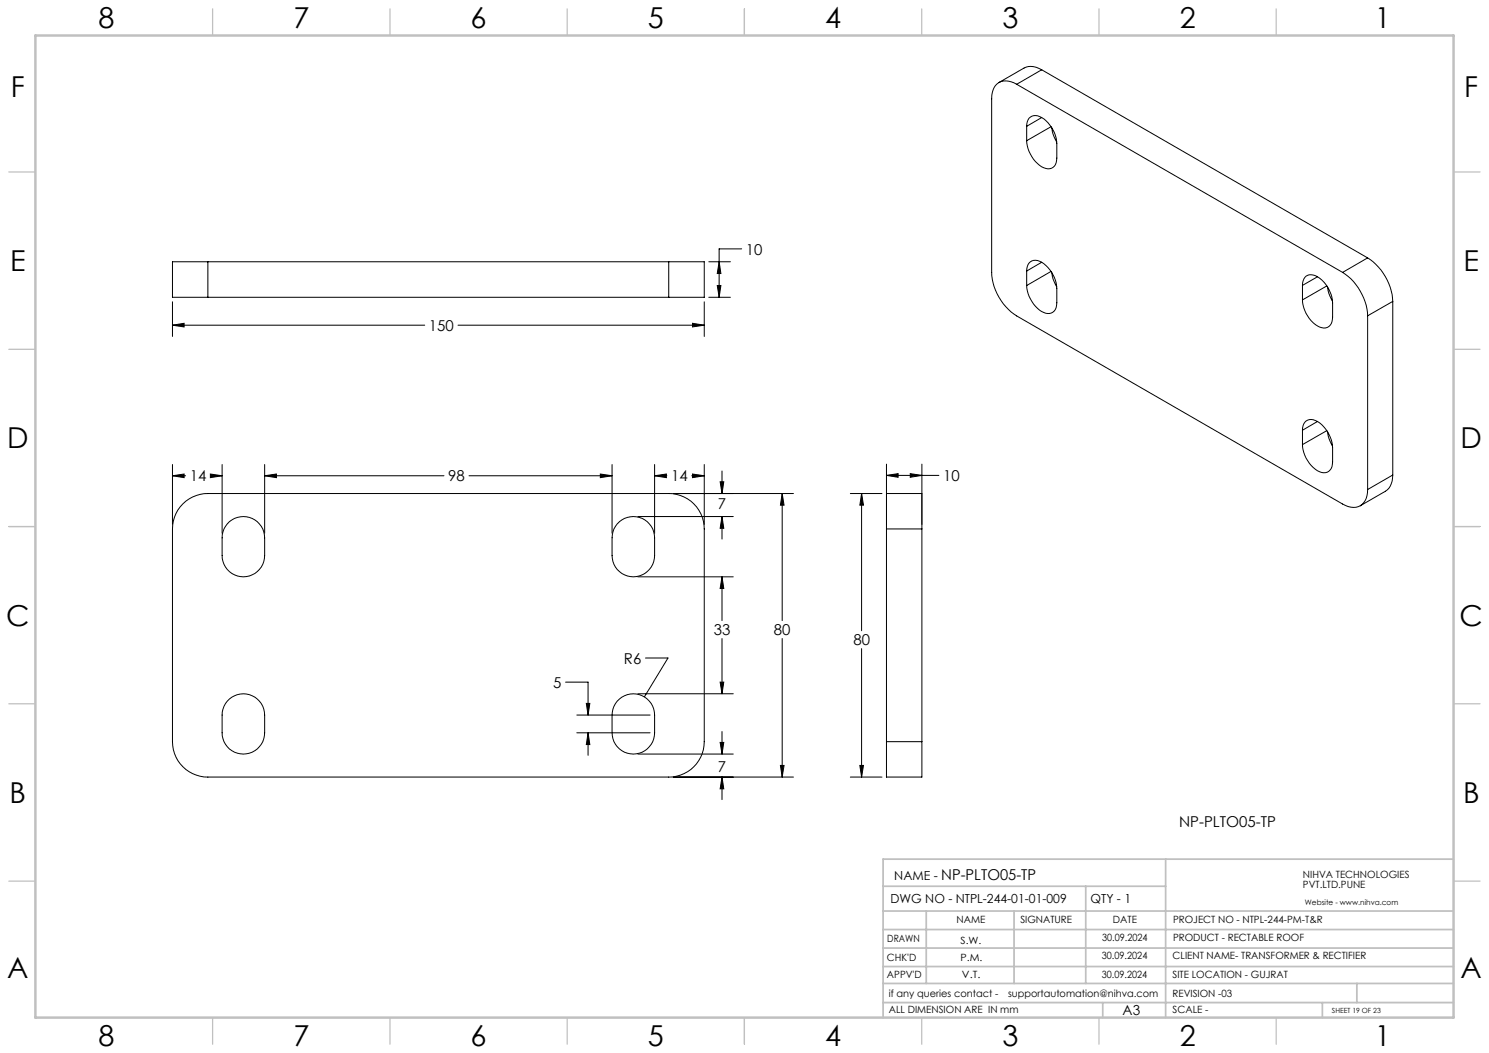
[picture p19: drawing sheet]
<svg xmlns="http://www.w3.org/2000/svg" width="420mm" height="297mm" viewBox="0 0 420 297" stroke-linecap="round" stroke-linejoin="round" font-family="sans-serif">
<defs><g id="words">
<g font-size="8.1">
<text x="27.8" y="8">8</text>
<text x="82.8" y="8">7</text>
<text x="132.8" y="8">6</text>
<text x="182.8" y="8">5</text>
<text x="232.8" y="8">4</text>
<text x="282.8" y="8">3</text>
<text x="332.8" y="8">2</text>
<text x="387.8" y="8">1</text>
<text x="3" y="27.2">F</text>
<text x="413" y="27.2">F</text>
<text x="2.8" y="76.5">E</text>
<text x="412.8" y="76.5">E</text>
<text x="2" y="126.5">D</text>
<text x="412" y="126.5">D</text>
<text x="1.7" y="176.5">C</text>
<text x="411.7" y="176.5">C</text>
<text x="2.7" y="226.5">B</text>
<text x="412.7" y="226.5">B</text>
<text x="2" y="275.7">A</text>
<text x="412" y="275.7">A</text>
<text x="27.8" y="295">8</text>
<text x="82.8" y="295">7</text>
<text x="132.8" y="295">6</text>
<text x="182.8" y="295">5</text>
<text x="232.8" y="295">4</text>
<text x="282.8" y="295">3</text>
<text x="332.8" y="295">2</text>
<text x="387.8" y="295">1</text>
</g>
<g font-size="4.2">
<text x="210.4" y="71.8">10</text>
<text x="121" y="93.3">150</text>
<text x="53.6" y="135.8">14</text>
<text x="126.4" y="135.8">98</text>
<text x="189.3" y="135.8">14</text>
<text x="266" y="135.7">10</text>
<text x="202.5" y="143.4">7</text>
<text x="201.3" y="179.2">33</text>
<text x="218.3" y="179.2">80</text>
<text x="240.7" y="182">80</text>
<text x="176" y="187.2">R6</text>
<text x="156" y="194">5</text>
<text x="202.5" y="217.7">7</text>
<text x="332.6" y="233.2">NP-PLTO05-TP</text>
<text x="265.5" y="248.2">NP-PLTO05-TP</text>
</g>
<text font-size="3.9" x="316.7" y="286.4">A3</text>
<g font-size="3.5">
<text x="252.2" y="248.2">NAME -</text>
<text x="251.2" y="254.8">DWG NO - NTPL-244-01-01-009</text>
<text x="307.6" y="254.8">QTY - 1</text>
</g>
<g font-size="2.8">
<text x="367.5" y="247.7">NIHVA TECHNOLOGIES</text>
<text x="367.5" y="250.5">PVT.LTD.PUNE</text>
<text x="269.8" y="260.4">NAME</text>
<text x="287.8" y="260.4">SIGNATURE</text>
<text x="313.9" y="260.5">DATE</text>
<text x="330.9" y="260.5">PROJECT NO - NTPL-244-PM-T&amp;R</text>
<text x="250.3" y="265.7">DRAWN</text>
<text x="270.9" y="266.1">S.W.</text>
<text x="310.9" y="265.5">30.09.2024</text>
<text x="330.9" y="265.5">PRODUCT - RECTABLE ROOF</text>
<text x="250.2" y="271.1">CHK'D</text>
<text x="250.2" y="275.8">APPV'D</text>
<text x="270.9" y="271.1">P.M.</text>
<text x="271.3" y="275.8">V.T.</text>
<text x="310.8" y="270.6">30.09.2024</text>
<text x="310.8" y="275.8">30.09.2024</text>
<text x="330.7" y="275.8">SITE LOCATION - GUJRAT</text>
<text x="330.7" y="270.6">CLIENT NAME- TRANSFORMER &amp; RECTIFIER</text>
<text x="250.7" y="281.1">if any queries contact -</text>
<text x="284.3" y="281.1">supportautomation@nihva.com</text>
<text x="330.7" y="281.1">REVISION -03</text>
<text x="250.7" y="285.6">ALL DIMENSION ARE IN mm</text>
<text x="330.7" y="285.6">SCALE -</text>
</g>
<text font-size="2.1" x="368.1" y="255.1">Website - www.nihva.com</text>
<text font-size="2" x="375.7" y="285.6">SHEET 19 OF 23</text>
</g></defs>
<g fill="none" stroke="#000" stroke-width=".28">
<path d="M293.8 19.7a5.1 5.1 0 0 0-4.9-.5l-7.1 4.1M293.8 19.7l-7 4.1M293.8 19.7l92 53M286.8 23.8a4.6 4.6 0 0 0-6 .3l-.9 2-.2 1.8v48.9a15.5 15.5 0 0 0 7.1 12.3l91.9 53.1a4.2 4.2 0 0 0 6.4-1l.5-1.4 .2-1.7M286.8 23.8l91.9 53M289.6 35.6a2.6 2.6 0 0 1 1.2-2.7 2.6 2.6 0 0 1 3 .3 9.4 9.4 0 0 1 4.3 7.3v4.1a2.62 2.62 0 0 1-1.3 2.7 2.62 2.62 0 0 1-3-.2 9.6 9.6 0 0 1-4.2-7.4M289.6 35.6v4.1M293.8 33.2l-4.2 2.4M296.5 35.7l-6.9 4M296.7 36.1l.3 1.7 1.1 2.2M58.6 73.8h-10v10.1h10M58.6 73.8h130"/>
<path d="M58.6 73.8v10.1M188.6 73.8h10v10.1h-10M188.6 73.8v10.1M199.9 73.8h6.1M202.8 73.8l.5 3.3h-1zM209.2 70.2h-6.4v13.7M289.6 76.4a2.6 2.6 0 0 1 1.2-2.7 2.6 2.6 0 0 1 3 .3 9.5 9.5 0 0 1 4.3 7.3v4.1a2.62 2.62 0 0 1-1.3 2.7 2.62 2.62 0 0 1-3-.2 9.6 9.6 0 0 1-4.2-7.4M289.6 76.4v4.1M293.8 74l-4.2 2.4M296.5 76.5l-6.9 4M296.7 76.9l.3 1.8 1.1 2.2M371.6 78.1l-4.2 2.4"/>
<path d="M378.7 76.8a15.8 15.8 0 0 1 7.1 12.3M385.8 72.7a15.7 15.7 0 0 1 7.1 12.3M385.8 72.7l-7.1 4.1M48.6 85.1v9.8M48.6 91.7h71.2M48.6 91.7l3.3-.5v1zM58.6 83.9h130M129.2 91.7h69.4M195.3 91.2l3.3 .5-3.3 .5zM198.6 85.1v9.8M199.9 83.9h6.1M202.3 80.5h1l-.5 3.4z"/>
<path d="M367.4 80.5a2.57 2.57 0 0 1 1.2-2.7 2.57 2.57 0 0 1 3 .3 9.4 9.4 0 0 1 4.3 7.3v4.1a2.6 2.6 0 0 1-1.3 2.7 2.6 2.6 0 0 1-3-.3 9.5 9.5 0 0 1-4.2-7.3M367.4 80.5v4.1M374.3 80.6l-6.9 4M374.5 81l.3 1.8 1 2.1M385.8 89.1v49M392.9 85l-7.1 4.1M392.9 85v49M371.6 118.9l-4.2 2.5M48.6 134.2h3.8M48.6 131v16.9M48.6 134.2l3.3-.5v1zM59.3 133.7l3.4 .5-3.4 .5z"/>
<path d="M59.4 134.2h3.3M62.7 131v19.4M74.6 131v19.4M74.6 134.2h50.6M74.6 134.2l3.4-.5v1zM132.3 134.2h40.3M169.3 133.7l3.3 .5-3.3 .5zM172.6 131v19.4M184.6 134.2h3.5M184.6 131v19.4M184.6 134.2l3.4-.5v1zM189.9 139.2h33.9"/>
<path d="M195.1 134.2h3.5M195.3 133.7l3.3 .5-3.3 .5zM198.6 131v16.9M203.1 135.9h1.1l-.5 3.3zM203.7 132.9v6.3M220.6 139.2v35.8M220.6 139.2l.6 3.3h-1.1zM239.9 139.2h8.9M243 139.2v38.7M243 139.2l.6 3.3h-1.1zM250 130.9v17M250 134.1h14.8"/>
<path d="M250 134.1l3.3-.5v1zM256.8 133.6l3.2 .5-3.2 .5zM260 130.9v17M367.4 121.4a2.59 2.59 0 0 1 1.2-2.8 2.59 2.59 0 0 1 3 .3 9.5 9.5 0 0 1 4.3 7.3v4.1a2.62 2.62 0 0 1-1.3 2.8 2.62 2.62 0 0 1-3-.3 9.6 9.6 0 0 1-4.2-7.4M367.4 121.4v4M374.3 121.5l-6.9 3.9M374.5 121.8l.3 1.8 1 2.2M392.9 134l-.2 1.7a4.4 4.4 0 0 1-1.9 2.9l-7.1 4.1M392.9 134l-7.1 4.1M51.6 142.1a9.9 9.9 0 0 1 7-2.9h130a10 10 0 0 1 10 10v60a10 10 0 0 1-10 10h-130a10 10 0 0 1-10-10v-60a9.9 9.9 0 0 1 3-7.1zM64.7 147.1a6 6 0 0 1 6.4-.9 6 6 0 0 1 3.5 5.5v5a6 6 0 0 1-5.9 6 6 6 0 0 1-6-6v-5a6 6 0 0 1 2-4.6zM174.1 147.8a6 6 0 0 1 6.6-1.7 6 6 0 0 1 3.9 5.6v5a6 6 0 0 1-6 6 6 6 0 0 1-6-6v-5a6.1 6.1 0 0 1 1.5-3.9z"/>
<path d="M179.9 145.7h26.9M203.7 145.7v6.3M203.7 145.7l.5 3.3h-1.1zM250 149.2v-10h10v10M250 149.2v60M250 149.2h10M260 149.2v60M179.9 162.7h26.9M203.7 162.7v12.3M203.7 162.7l.5 3.3h-1.1zM64.1 197.8a6 6 0 0 1 6.6-1.7 6 6 0 0 1 3.9 5.6v5a6 6 0 0 1-5.9 6 6 6 0 0 1-6-6v-5a6.1 6.1 0 0 1 1.4-3.9zM159.5 192.4h6.4v9.3"/>
<path d="M165.4 198.4h1l-.5 3.3zM174.1 197.8a6 6 0 0 1 6.6-1.7 6 6 0 0 1 3.9 5.6v5a6 6 0 0 1-6 6 6 6 0 0 1-6-6v-5a6.1 6.1 0 0 1 1.5-3.9zM179.9 195.7h26.9M182.1 185.6h6.3l-6.6 11M203.1 192.4h1.1l-.5 3.3zM203.7 180.1v15.6M220.6 180.1v39.1M243 182.9v36.3M162.7 201.7h20.7M162.7 206.7h20.7M165.9 206.7v6.3M165.9 206.7l.5 3.3h-1z"/>
<path d="M179.9 212.7h26.9M189.9 219.2h33.9M203.1 209.4h1.1l-.5 3.3zM203.7 206.3v6.4M203.7 219.2v6.3M203.7 219.2l.5 3.3h-1.1zM220.1 215.9h1.1l-.6 3.3zM239.9 219.2h8.9M242.5 215.9h1.1l-.6 3.3zM250 209.2v10h10v-10M250 209.2h10"/>
</g>
<g fill="none" stroke="#c0c0c0" stroke-width=".35">
<path d="M60 2.5v7.5M110 2.5v7.5M160 2.5v7.5M210 2.5v7.5M260 2.5v7.5M310 2.5v7.5M360 2.5v7.5M2.5 48.5h7.5M410 48.5h7.5M2.5 98.5h7.5M410 98.5h7.5M2.5 148.5h7.5"/>
<path d="M410 148.5h7.5M2.5 198.5h7.5M410 198.5h7.5M2.5 248.5h7.5M410 248.5h7.5M60 287v7.5M110 287v7.5M160 287v7.5M210 287v7.5M260 287v7.5M310 287v7.5M360 287v7.5"/>
</g>
<g fill="none" stroke="#c0c0c0" stroke-width=".5">
<path d="M249.1 257h160.9M249.1 250h79.7M261.3 257v20.4M286 257v20.4M306.2 250v27.4M328.8 242.3v44.7M410 242.3h-160.9v44.7M249.1 272.6h160.9M249.1 267.4h160.9M249.1 262.2h160.9M249.1 277.4h160.9M382.7 277.4v5.4"/>
<path d="M249.1 282.8h160.9M311 282.8v4.2M373 282.8v4.2"/>
</g>
<path d="M10 10h400v277h-400z" fill="none" stroke="#c0c0c0" stroke-width=".7"/>
<path d="M165.4 198.4h1l-.5 3.3zM165.9 206.7l.5 3.3h-1zM203.7 162.7l.5 3.3h-1.1zM203.1 192.4h1.1l-.5 3.3zM203.7 145.7l.5 3.3h-1.1zM203.1 135.9h1.1l-.5 3.3zM203.1 209.4h1.1l-.5 3.3zM203.7 219.2l.5 3.3h-1.1zM220.6 139.2l.6 3.3h-1.1zM220.1 215.9h1.1l-.6 3.3zM74.6 134.2l3.4-.5v1zM169.3 133.7l3.3 .5-3.3 .5zM59.3 133.7l3.4 .5-3.4 .5zM48.6 134.2l3.3-.5v1zM184.6 134.2l3.4-.5v1zM195.3 133.7l3.3 .5-3.3 .5zM202.8 73.8l.5 3.3h-1zM202.3 80.5h1l-.5 3.4zM195.3 91.2l3.3 .5-3.3 .5zM48.6 91.7l3.3-.5v1zM243 139.2l.6 3.3h-1.1zM242.5 215.9h1.1l-.6 3.3zM256.8 133.6l3.2 .5-3.2 .5zM250 134.1l3.3-.5v1z" fill="#000"/>
<use href="#words"/>
</svg>
